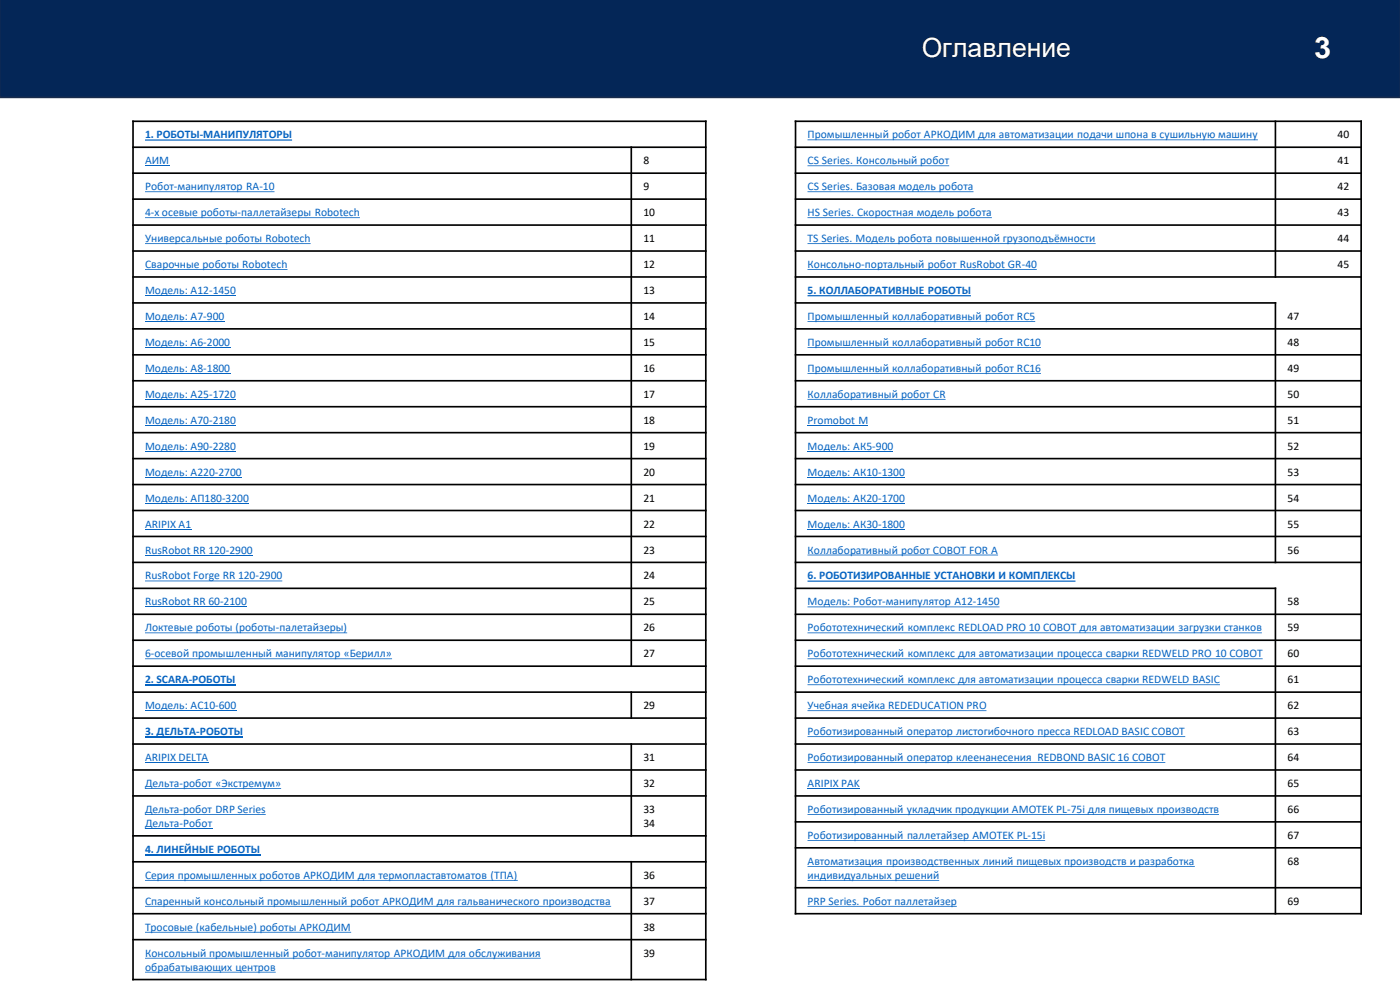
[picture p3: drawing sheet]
<svg xmlns="http://www.w3.org/2000/svg" width="297mm" height="210mm" viewBox="0 0 297 210" stroke-linecap="round" stroke-linejoin="round" font-family="sans-serif">
<defs><g id="words">
<text font-size="6.3" fill="#fff" x="278.9" y="12.4">3</text>
<text font-size="5.6" fill="#fff" x="195.6" y="12.1">Оглавление</text>
<g font-size="2.5" fill="#0563c1">
<text x="30.8" y="29.3">1. РОБОТЫ-МАНИПУЛЯТОРЫ</text>
<text x="171.3" y="29.3">Промышленный робот АРКОДИМ для автоматизации подачи шпона в сушильную машину</text>
<text x="30.8" y="34.8">АИМ</text>
<text x="171.3" y="34.8">CS Series. Консольный робот</text>
<text x="30.8" y="40.3">Робот-манипулятор RA-10</text>
<text x="171.3" y="40.3">CS Series. Базовая модель робота</text>
<text x="30.8" y="45.8">4-х осевые роботы-паллетайзеры Robotech</text>
<text x="171.3" y="45.8">HS Series. Скоростная модель робота</text>
<text x="30.8" y="51.4">Универсальные роботы Robotech</text>
<text x="171.3" y="51.4">TS Series. Модель робота повышенной грузоподъёмности</text>
<text x="30.8" y="56.9">Сварочные роботы Robotech</text>
<text x="171.3" y="56.9">Консольно-портальный робот RusRobot GR-40</text>
<text x="30.8" y="62.4">Модель: А12-1450</text>
<text x="171.3" y="62.4">5. КОЛЛАБОРАТИВНЫЕ РОБОТЫ</text>
<text x="30.8" y="67.9">Модель: А7-900</text>
<text x="171.3" y="67.9">Промышленный коллаборативный робот RC5</text>
<text x="30.8" y="73.4">Модель: А6-2000</text>
<text x="171.3" y="73.4">Промышленный коллаборативный робот RC10</text>
<text x="30.8" y="78.9">Модель: А8-1800</text>
<text x="171.3" y="78.9">Промышленный коллаборативный робот RC16</text>
<text x="30.8" y="84.4">Модель: А25-1720</text>
<text x="30.8" y="89.9">Модель: А70-2180</text>
<text x="171.3" y="84.4">Коллаборативный робот CR</text>
<text x="171.3" y="89.9">Promobot M</text>
<text x="30.8" y="95.4">Модель: А90-2280</text>
<text x="171.3" y="95.4">Модель: АК5-900</text>
<text x="30.8" y="100.9">Модель: А220-2700</text>
<text x="171.3" y="100.9">Модель: АК10-1300</text>
<text x="30.8" y="106.4">Модель: АП180-3200</text>
<text x="171.3" y="106.4">Модель: АК20-1700</text>
<text x="30.8" y="111.9">ARIPIX А1</text>
<text x="171.3" y="111.9">Модель: АК30-1800</text>
<text x="30.8" y="117.4">RusRobot RR 120-2900</text>
<text x="171.3" y="117.4">Коллаборативный робот COBOT FOR A</text>
<text x="30.8" y="122.9">RusRobot Forge RR 120-2900</text>
<text x="171.3" y="122.9">6. РОБОТИЗИРОВАННЫЕ УСТАНОВКИ И КОМПЛЕКСЫ</text>
<text x="30.8" y="128.4">RusRobot RR 60-2100</text>
<text x="171.3" y="128.4">Модель: Робот-манипулятор A12-1450</text>
<text x="30.8" y="133.9">Локтевые роботы (роботы-палетайзеры)</text>
<text x="171.3" y="133.9">Робототехнический комплекс REDLOAD PRO 10 COBOT для автоматизации загрузки станков</text>
<text x="30.8" y="139.4">6-осевой промышленный манипулятор «Берилл»</text>
<text x="171.3" y="139.4">Робототехнический комплекс для автоматизации процесса сварки REDWELD PRO 10 COBOT</text>
<text x="30.8" y="144.9">2. SCARA-РОБОТЫ</text>
<text x="171.3" y="144.9">Робототехнический комплекс для автоматизации процесса сварки REDWELD BASIC</text>
<text x="30.8" y="150.4">Модель: АС10-600</text>
<text x="30.8" y="155.9">3. ДЕЛЬТА-РОБОТЫ</text>
<text x="171.3" y="150.4">Учебная ячейка REDEDUCATION PRO</text>
<text x="171.3" y="155.9">Роботизированный оператор листогибочного пресса REDLOAD BASIC COBOT</text>
<text x="30.8" y="161.4">ARIPIX DELTA</text>
<text x="171.3" y="161.4">Роботизированный оператор клеенанесения REDBOND BASIC 16 COBOT</text>
<text x="30.8" y="166.9">Дельта-робот «Экстремум»</text>
<text x="171.3" y="166.9">ARIPIX PAK</text>
<text x="30.8" y="172.4">Дельта-робот DRP Series</text>
<text x="171.3" y="172.4">Роботизированный укладчик продукции AMOTEK PL-75i для пищевых производств</text>
<text x="30.8" y="175.4">Дельта-Робот</text>
<text x="171.3" y="178">Роботизированный паллетайзер AMOTEK PL-15i</text>
<text x="30.8" y="180.9">4. ЛИНЕЙНЫЕ РОБОТЫ</text>
<text x="171.3" y="183.5">Автоматизация производственных линий пищевых производств и разработка</text>
<text x="30.8" y="186.4">Серия промышленных роботов АРКОДИМ для термопластавтоматов (ТПА)</text>
<text x="30.8" y="191.9">Спаренный консольный промышленный робот АРКОДИМ для гальванического производства</text>
<text x="171.3" y="186.4">индивидуальных решений</text>
<text x="171.3" y="191.9">PRP Series. Робот паллетайзер</text>
<text x="30.8" y="197.4">Тросовые (кабельные) роботы АРКОДИМ</text>
<text x="30.8" y="202.9">Консольный промышленный робот-манипулятор АРКОДИМ для обслуживания</text>
<text x="30.8" y="205.9">обрабатывающих центров</text>
</g>
<g font-size="2.5">
<text x="283.8" y="29.3">40</text>
<text x="136.5" y="34.8">8</text>
<text x="283.8" y="34.8">41</text>
<text x="136.5" y="40.3">9</text>
<text x="283.8" y="40.3">42</text>
<text x="136.5" y="45.8">10</text>
<text x="283.8" y="45.8">43</text>
<text x="136.5" y="51.4">11</text>
<text x="283.8" y="51.4">44</text>
<text x="136.5" y="56.9">12</text>
<text x="283.8" y="56.9">45</text>
<text x="136.5" y="62.4">13</text>
<text x="136.5" y="67.9">14</text>
<text x="273.2" y="67.9">47</text>
<text x="136.5" y="73.4">15</text>
<text x="273.2" y="73.4">48</text>
<text x="136.5" y="78.9">16</text>
<text x="273.2" y="78.9">49</text>
<text x="136.5" y="84.4">17</text>
<text x="136.5" y="89.9">18</text>
<text x="273.2" y="84.4">50</text>
<text x="273.2" y="89.9">51</text>
<text x="136.5" y="95.4">19</text>
<text x="273.2" y="95.4">52</text>
<text x="136.5" y="100.9">20</text>
<text x="273.2" y="100.9">53</text>
<text x="136.5" y="106.4">21</text>
<text x="273.2" y="106.4">54</text>
<text x="136.5" y="111.9">22</text>
<text x="273.2" y="111.9">55</text>
<text x="136.5" y="117.4">23</text>
<text x="273.2" y="117.4">56</text>
<text x="136.5" y="122.9">24</text>
<text x="136.5" y="128.4">25</text>
<text x="273.2" y="128.4">58</text>
<text x="136.5" y="133.9">26</text>
<text x="273.2" y="133.9">59</text>
<text x="136.5" y="139.4">27</text>
<text x="273.2" y="139.4">60</text>
<text x="273.2" y="144.9">61</text>
<text x="136.5" y="150.4">29</text>
<text x="273.2" y="150.4">62</text>
<text x="273.2" y="155.9">63</text>
<text x="136.5" y="161.4">31</text>
<text x="273.2" y="161.4">64</text>
<text x="136.5" y="166.9">32</text>
<text x="273.2" y="166.9">65</text>
<text x="136.5" y="172.4">33</text>
<text x="273.2" y="172.4">66</text>
<text x="136.5" y="175.4">34</text>
<text x="273.2" y="178">67</text>
<text x="273.2" y="183.5">68</text>
<text x="136.5" y="186.4">36</text>
<text x="136.5" y="191.9">37</text>
<text x="273.2" y="191.9">69</text>
<text x="136.5" y="197.4">38</text>
<text x="136.5" y="202.9">39</text>
</g>
</g></defs>
<path d="M136.9 18.5h145.1" fill="none" stroke="#000" stroke-width=".25"/>
<path d="M0 -.1h297v20.8h-297z" fill-rule="evenodd" fill="#042657"/>
<path d="M297 -.1v20.8h-297v-20.8" fill="none" stroke="#172c51" stroke-width=".34"/>
<g fill="none" stroke="#000" stroke-width=".35">
<path d="M28 31.2h121.9M28 36.7h121.9M28 25.7h121.9M28.2 25.5v182.4M133.9 31.1v110.4M149.7 25.5v182.4M28 42.2h121.9M28 47.7h121.9M28 53.2h121.9M28 58.7h121.9M28 64.2h121.9M28 69.8h121.9"/>
<path d="M28 75.3h121.9M28 80.8h121.9M28 86.3h121.9M28 91.8h121.9M28 97.3h121.9M28 102.8h121.9M28 108.3h121.9M28 113.8h121.9M28 119.3h121.9M28 124.8h121.9M28 130.3h121.9M28 135.8h121.9"/>
<path d="M28 141.3h121.9M28 146.8h121.9M28 152.3h121.9M28 157.8h121.9M133.9 146.6v5.9M133.9 157.6v19.9M28 163.3h121.9M28 168.8h121.9M28 177.3h121.9M28 182.8h121.9M28 188.3h121.9M28 193.8h121.9"/>
<path d="M28 199.3h121.9M133.9 182.6v25.3M28 207.8h121.9"/>
</g>
<path d="M30.8 29.6h31.2v.2h-31.2z" fill-rule="evenodd" fill="#0563c1"/>
<path d="M30.8 35.2h5.1" fill="none" stroke="#0563c1" stroke-width=".21"/>
<g fill="#0563c1">
<path d="M30.8 40.6h27.4v.2h-27.4z" fill-rule="evenodd"/>
<path d="M30.8 46.1h45.6v.2h-45.6z" fill-rule="evenodd"/>
<path d="M30.8 51.6h35.1v.2h-35.1z" fill-rule="evenodd"/>
<path d="M30.8 57.1h30.2v.2h-30.2z" fill-rule="evenodd"/>
</g>
<path d="M30.8 62.7h19.2M30.8 68.2h16.8M30.8 73.7h18M30.8 79.2h18M30.8 84.7h19.2M30.8 90.2h19.2M30.8 95.7h19.2M30.8 101.2h20.5M30.8 106.7h22M30.8 112.2h9.7M30.8 117.7h22.8" fill="none" stroke="#0563c1" stroke-width=".21"/>
<path d="M30.8 123.1h29.1v.2h-29.1z" fill-rule="evenodd" fill="#0563c1"/>
<path d="M30.8 128.7h21.6" fill="none" stroke="#0563c1" stroke-width=".21"/>
<g fill="#0563c1">
<path d="M30.8 134.1h42.8v.2h-42.8z" fill-rule="evenodd"/>
<path d="M30.8 139.6h52.4v.2h-52.4z" fill-rule="evenodd"/>
</g>
<path d="M30.8 145.3h19.1M30.8 156.3h20.7" fill="none" stroke="#0563c1" stroke-width=".25"/>
<path d="M30.8 150.7h19.3M30.8 161.7h13.4" fill="none" stroke="#0563c1" stroke-width=".21"/>
<g fill="#0563c1">
<path d="M30.8 167.2h28.8v.1h-28.8z" fill-rule="evenodd"/>
<path d="M30.8 172.7h25.6v.1h-25.6z" fill-rule="evenodd"/>
</g>
<path d="M30.8 175.7h14.2" fill="none" stroke="#0563c1" stroke-width=".21"/>
<path d="M30.8 181.3h24.4" fill="none" stroke="#0563c1" stroke-width=".25"/>
<g fill="#0563c1">
<path d="M30.8 186.6h79v.2h-79z" fill-rule="evenodd"/>
<path d="M30.8 192.1h98.9v.2h-98.9z" fill-rule="evenodd"/>
<path d="M30.8 197.6h43.7v.2h-43.7z" fill-rule="evenodd"/>
<path d="M30.8 203.1h83.9v.2h-83.9z" fill-rule="evenodd"/>
<path d="M30.8 206.1h27.7v.2h-27.7z" fill-rule="evenodd"/>
</g>
<g fill="none" stroke="#000" stroke-width=".35">
<path d="M168.6 31.2h120.3M168.6 36.7h120.3M168.6 25.7h120.3M168.8 25.5v168.5M270.6 25.5v33.4M288.8 25.5v168.5M168.6 42.2h120.3M168.6 47.7h120.3M168.6 53.2h120.3M168.6 58.7h120.3M168.6 64.2h102.2M168.6 69.8h120.3"/>
<path d="M168.6 75.3h120.3M270.6 64.1v55.4M168.6 80.8h120.3M168.6 86.3h120.3M168.6 91.8h120.3M168.6 97.3h120.3M168.6 102.8h120.3M168.6 108.3h120.3M168.6 113.8h120.3M168.6 119.3h120.3M168.6 124.8h102.2M168.6 130.3h120.3"/>
<path d="M168.6 135.8h120.3M270.6 124.6v69.4M168.6 141.3h120.3M168.6 146.8h120.3M168.6 152.3h120.3M168.6 157.8h120.3M168.6 163.3h120.3M168.6 168.8h120.3M168.6 174.3h120.3M168.6 179.8h120.3M168.6 188.3h120.3M168.6 193.8h120.3"/>
</g>
<g fill="#0563c1">
<path d="M171.3 29.6h95.6v.1h-95.6z" fill-rule="evenodd"/>
<path d="M171.3 35.1h30.1v.1h-30.1z" fill-rule="evenodd"/>
<path d="M171.3 40.6h35.2v.2h-35.2z" fill-rule="evenodd"/>
<path d="M171.3 46.1h39.1v.2h-39.1z" fill-rule="evenodd"/>
<path d="M171.3 51.6h61.1v.2h-61.1z" fill-rule="evenodd"/>
<path d="M171.3 57.1h48.7v.2h-48.7z" fill-rule="evenodd"/>
<path d="M171.3 62.6h34.7v.3h-34.7z" fill-rule="evenodd"/>
<path d="M171.3 68.1h48.3v.2h-48.3z" fill-rule="evenodd"/>
<path d="M171.3 73.6h49.5v.2h-49.5z" fill-rule="evenodd"/>
<path d="M171.3 79.1h49.5v.2h-49.5z" fill-rule="evenodd"/>
<path d="M171.3 84.6h29.3v.2h-29.3z" fill-rule="evenodd"/>
</g>
<path d="M171.3 90.2h12.9M171.3 95.7h18.2M171.3 101.2h20.6M171.3 106.7h20.6M171.3 112.2h20.6" fill="none" stroke="#0563c1" stroke-width=".21"/>
<g fill="#0563c1">
<path d="M171.3 117.6h40.4v.2h-40.4z" fill-rule="evenodd"/>
<path d="M171.3 123.1h56.9v.3h-56.9z" fill-rule="evenodd"/>
<path d="M171.3 128.6h40.7v.2h-40.7z" fill-rule="evenodd"/>
<path d="M171.3 134.1h96.4v.2h-96.4z" fill-rule="evenodd"/>
<path d="M171.3 139.6h96.6v.2h-96.6z" fill-rule="evenodd"/>
<path d="M171.3 145.1h87.5v.2h-87.5z" fill-rule="evenodd"/>
<path d="M171.3 150.7h38v.1h-38z" fill-rule="evenodd"/>
<path d="M171.3 156.2h80.1v.1h-80.1z" fill-rule="evenodd"/>
<path d="M171.3 161.7h75.9v.1h-75.9z" fill-rule="evenodd"/>
</g>
<path d="M171.3 167.2h11.1" fill="none" stroke="#0563c1" stroke-width=".21"/>
<g fill="#0563c1">
<path d="M171.3 172.7h87.3v.1h-87.3z" fill-rule="evenodd"/>
<path d="M171.3 178.2h50.4v.1h-50.4z" fill-rule="evenodd"/>
<path d="M171.3 183.7h82.2v.1h-82.2z" fill-rule="evenodd"/>
<path d="M171.3 186.6h28v.2h-28z" fill-rule="evenodd"/>
<path d="M171.3 192.1h31.7v.2h-31.7z" fill-rule="evenodd"/>
</g>
<use href="#words"/>
</svg>
